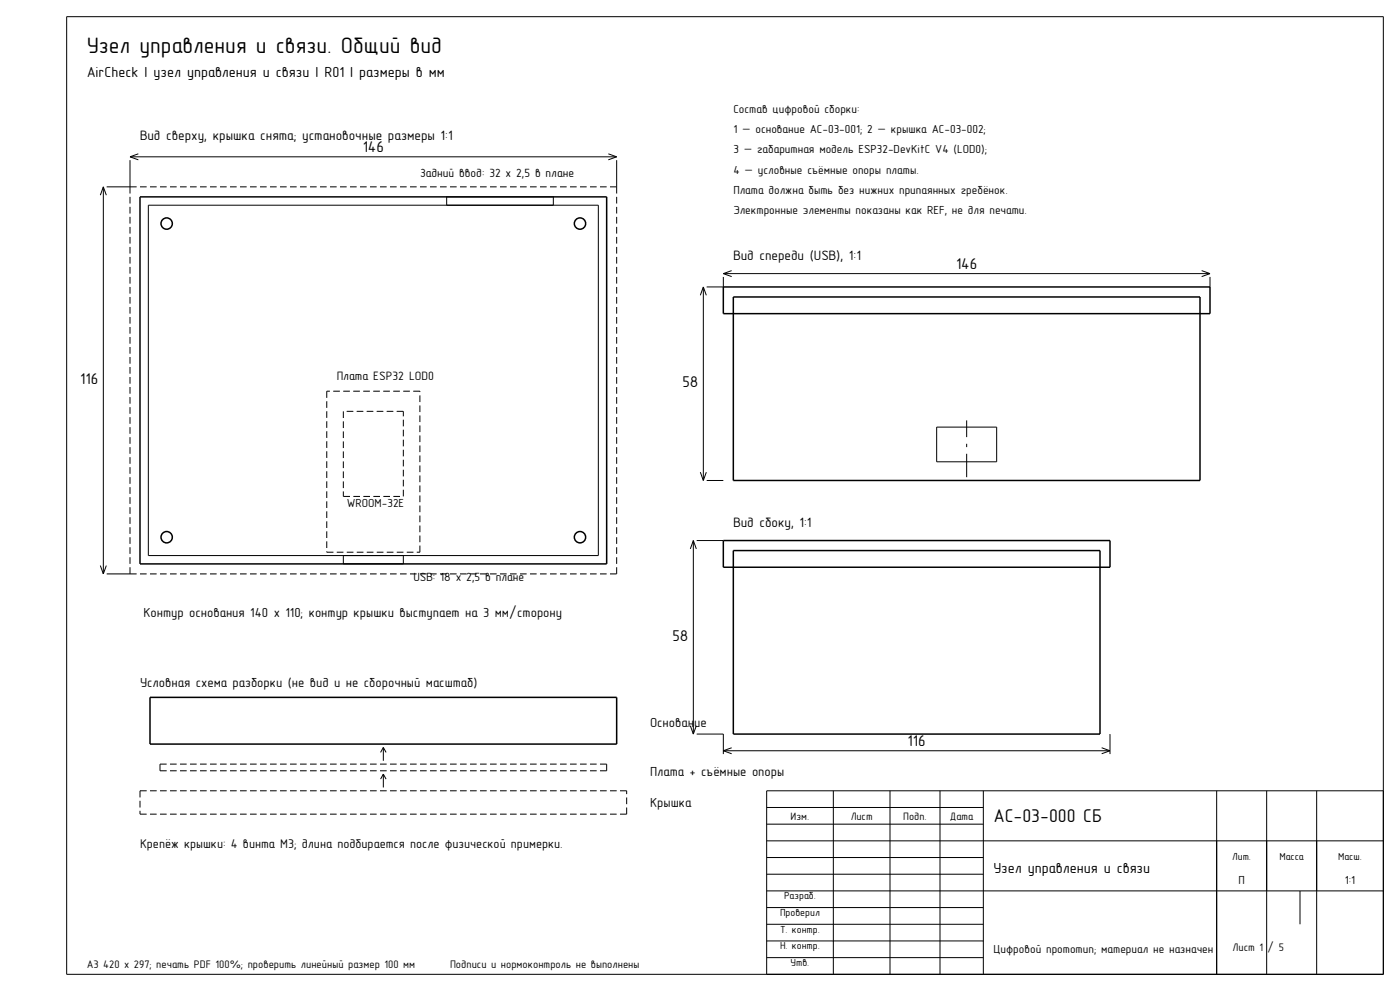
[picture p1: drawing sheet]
<svg xmlns="http://www.w3.org/2000/svg" width="420mm" height="297mm" viewBox="0 0 420 297" stroke-linecap="round" stroke-linejoin="round" font-family="sans-serif">
<defs><g id="words">
<text font-size="6.7" x="26" y="16">Узел управления и связи. Общий вид</text>
<text font-size="5.5" x="298" y="246.5">AC-03-000 СБ</text>
<g font-size="4.7">
<text x="108.8" y="45.6">146</text>
<text x="286.8" y="80.6">146</text>
<text x="24.1" y="115.1">116</text>
<text x="204.7" y="116.1">58</text>
<text x="201.7" y="192.1">58</text>
<text x="272.3" y="223.6">116</text>
</g>
<g font-size="4.4">
<text x="26" y="23">AirCheck | узел управления и связи | R01 | размеры в мм</text>
<text x="298" y="261.5">Узел управления и связи</text>
</g>
<g font-size="4.1">
<text x="42" y="42">Вид сверху, крышка снята; установочные размеры 1:1</text>
<text x="220" y="78">Вид спереди (USB), 1:1</text>
<text x="220" y="158">Вид сбоку, 1:1</text>
</g>
<g font-size="3.9">
<text x="43" y="185">Контур основания 140 x 110; контур крышки выступает на 3 мм/сторону</text>
<text x="42" y="206">Условная схема разборки (не вид и не сборочный масштаб)</text>
<text x="195" y="218">Основание</text>
<text x="195" y="232.5">Плата + съёмные опоры</text>
<text x="195" y="242">Крышка</text>
</g>
<text font-size="3.8" x="42" y="254">Крепёж крышки: 4 винта М3; длина подбирается после физической примерки.</text>
<text font-size="3.7" x="101" y="114">Плата ESP32 LOD0</text>
<g font-size="3.6">
<text x="126" y="53">Задний ввод: 32 x 2,5 в плане</text>
<text x="124" y="174">USB: 18 x 2,5 в плане</text>
</g>
<g font-size="3.5">
<text x="220" y="34">Состав цифровой сборки:</text>
<text x="220" y="40">1 — основание AC-03-001; 2 — крышка AC-03-002;</text>
<text x="220" y="46">3 — габаритная модель ESP32-DevKitC V4 (LOD0);</text>
<text x="220" y="52">4 — условные съёмные опоры платы.</text>
<text x="220" y="58">Плата должна быть без нижних припаянных гребёнок.</text>
<text x="220" y="64">Электронные элементы показаны как REF, не для печати.</text>
<text x="104" y="152">WROOM-32E</text>
<text x="371.5" y="265">П</text>
<text x="403.4" y="265">1:1</text>
<text x="298" y="285.5">Цифровой прототип; материал не назначен</text>
</g>
<g font-size="3.3">
<text x="369.7" y="285">Лист 1 / 5</text>
<text x="26" y="290">А3 420 x 297; печать PDF 100%; проверить линейный размер 100 мм</text>
<text x="135" y="290">Подписи и нормоконтроль не выполнены</text>
</g>
<g font-size="3.2">
<text x="237.2" y="245.7">Изм.</text>
<text x="255.2" y="245.7">Лист</text>
<text x="271" y="245.7">Подп.</text>
<text x="285" y="245.7">Дата</text>
</g>
<g font-size="3.1">
<text x="369.7" y="257.6">Лит.</text>
<text x="383.8" y="257.6">Масса</text>
<text x="401.4" y="257.6">Масш.</text>
<text x="235.2" y="269.5">Разраб.</text>
<text x="234" y="274.5">Проверил</text>
<text x="234" y="279.5">Т. контр.</text>
<text x="234" y="284.5">Н. контр.</text>
<text x="237.2" y="289.5">Утв.</text>
</g>
</g></defs>
<g fill="none" stroke="#000" stroke-width=".3">
<path d="M20 5h395v287h-395zM31 56v116M31 56l-.9 2.5M31 56l.9 2.5M39 48v8h-7M39 47h146M39 47l2.5 .9M41.5 46.1l-2.5 .9M182.5 46.1l2.5 .9M185 48v8M185 47l-2.5 .9M44.5 61.5h135v105h-135z"/>
<path d="M134 61.5v-2.5h32v2.5M211 86v58M211 86l-.9 2.5M211 86l.9 2.5M217 83v3h-5M217 82h146M217 82l2.5 .9M219.5 81.1l-2.5 .9M360.5 81.1l2.5 .9M363 83v3M363 82l-2.5 .9M281 128h18v10.4h-18z"/>
<path d="M210.1 141.5l.9 2.5M211.9 141.5l-.9 2.5M212 144h5M30.1 169.5l.9 2.5M31.9 169.5l-.9 2.5M32 172h7M103 166.5v2.5h18v-2.5M208 162v58M208 162l-.9 2.5M208 162l.9 2.5M209 162h8M207.1 217.5l.9 2.5"/>
<path d="M208.9 217.5l-.9 2.5M115 224v4M115 232v4M115 232l-.8 1.5M115 232l.8 1.5M115 224l-.8 1.5M115 224l.8 1.5M209 220h8v6M217 225h116M217 225l2.5 .9M219.5 224.1l-2.5 .9M250 237v55"/>
<path d="M267 237v55M282 237v55M295 237v55M330.5 224.1l2.5 .9M333 220v6M333 225l-2.5 .9M365 237v55M380 237v55M395 237v55M415 237h-185v55M230 257h65M230 252h185"/>
<path d="M230 247h65M230 242h65M230 277h65M230 272h65M230 267h185M230 262h65M390 267v10M230 287h65M230 282h65"/>
</g>
<g fill="none" stroke="#000" stroke-width=".45">
<path d="M42 59h140v110h-140zM217 86h146v8h-146zM220 89h140v55h-140zM217 162h116v8h-116zM220 165h110v55h-110zM45 209h140v14h-140z"/>
<circle cx="50" cy="67" r="1.7"/>
<circle cx="174" cy="67" r="1.7"/>
<circle cx="50" cy="161" r="1.7"/>
<circle cx="174" cy="161" r="1.7"/>
</g>
<g fill="none" stroke="#000" stroke-width=".3" stroke-dasharray="2 1" stroke-linecap="butt">
<path d="M39 56v116M185 56h-146M98 117.2v48.3M126 117.2h-28M103 123.3v25.5M121 123.3h-18M103 148.8h18M121 148.8v-25.5M39 172h146M98 165.5h28M126 165.5v-48.3M185 172v-116"/>
<path d="M42 237v7M48 231h134M48 229v2M182 231v-2M182 229h-134M188 237h-146M42 244h146M188 244v-7"/>
</g>
<path d="M290 143v-17" fill="none" stroke="#000" stroke-width=".3" stroke-dasharray="7 2 1 2" stroke-linecap="butt"/>
<use href="#words"/>
</svg>
